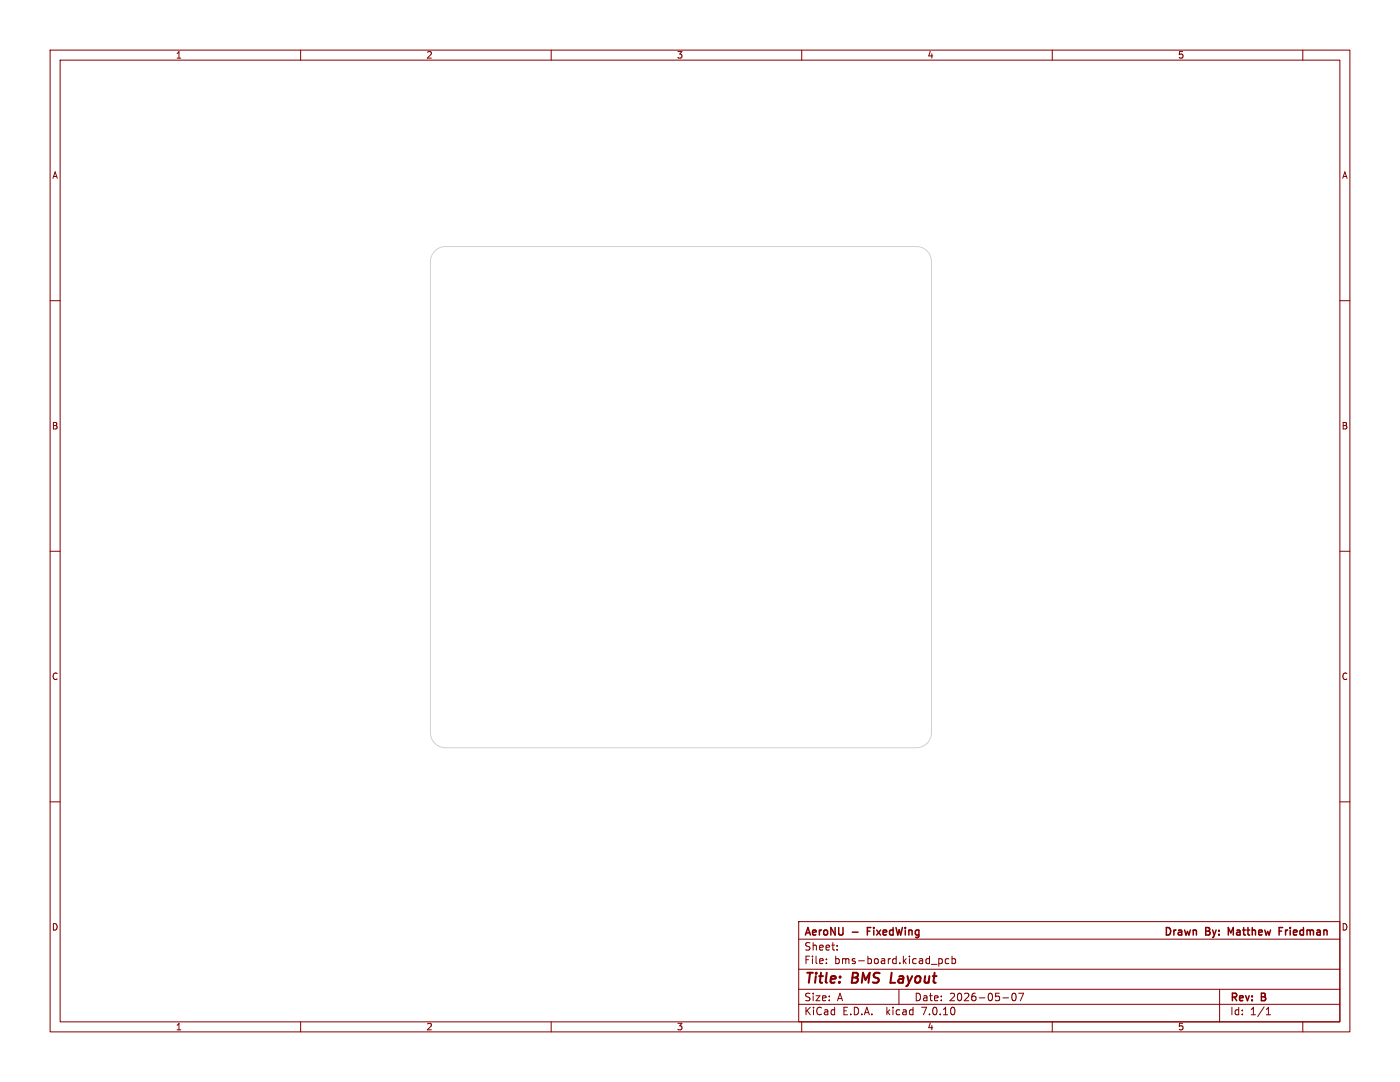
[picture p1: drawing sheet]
<svg xmlns="http://www.w3.org/2000/svg" width="279mm" height="216mm" viewBox="0 0 279 216" stroke-linecap="round" stroke-linejoin="round" font-family="sans-serif">
<defs><g id="words">
<g font-size="2.8" fill="#840000">
<text x="160.4" y="196.8">Title:</text>
<text x="170.1" y="196.8">BMS</text>
<text x="178.6" y="196.8">Layout</text>
</g>
<g font-size="2.1" fill="#840000">
<text x="160.4" y="189.9">Sheet:</text>
<text x="160.4" y="187.1">AeroNU</text>
<text x="170.1" y="187.1">-</text>
<text x="173.7" y="187.1">FixedWing</text>
<text x="232" y="187.1">Drawn</text>
<text x="240.5" y="187.1">By:</text>
<text x="245.6" y="187.1">Matthew</text>
<text x="256.3" y="187.1">Friedman</text>
<text x="160.4" y="192.6">File:</text>
<text x="166.5" y="192.6">bms-board.kicad_pcb</text>
<text x="160.4" y="202.8">KiCad</text>
<text x="160.4" y="200">Size:</text>
<text x="167" y="200">A</text>
<text x="168.1" y="202.8">E.D.A.</text>
<text x="177" y="202.8">kicad</text>
<text x="182.4" y="200">Date:</text>
<text x="184.2" y="202.8">7.0.10</text>
<text x="189.4" y="200">2026-05-07</text>
<text x="245.4" y="200.2">Rev:</text>
<text x="245.4" y="202.8">Id:</text>
<text x="249.5" y="202.8">1/1</text>
<text x="251.8" y="200.2">B</text>
</g>
<g font-size="1.8" fill="#840000">
<text x="35" y="11.9">1</text>
<text x="85" y="11.9">2</text>
<text x="135" y="11.9">3</text>
<text x="185" y="11.9">4</text>
<text x="235" y="11.9">5</text>
<text x="10.3" y="35.9">A</text>
<text x="267.7" y="35.9">A</text>
<text x="10.3" y="85.9">B</text>
<text x="267.7" y="85.9">B</text>
<text x="10.3" y="135.9">C</text>
<text x="267.7" y="135.9">C</text>
<text x="10.3" y="185.9">D</text>
<text x="267.7" y="185.9">D</text>
<text x="35" y="205.8">1</text>
<text x="85" y="205.8">2</text>
<text x="135" y="205.8">3</text>
<text x="185" y="205.8">4</text>
<text x="235" y="205.8">5</text>
</g>
</g></defs>
<g fill="none" stroke="#840000" stroke-width=".2">
<path d="M10 10h259.4v195.9h-259.4zM12 12h255.4v191.9h-255.4zM60 10v2M110 10v2M160 10v2M210 10v2M260 10v2M10 60h2M267.4 60h2M10 110h2M267.4 110h2M10 160h2"/>
<path d="M267.4 160h2M159.4 183.9h108v20h-108zM159.4 197.4h108M159.4 193.4h108M159.4 187.4h108M164.9 192.1v.2M164.9 191.4v.1M167.1 189.4v.2M167.1 188.7v.1M179.4 197.4v3M187.4 191.4l.4-.1 .3 .3-.2 .6h-.5M187.4 191.3v1.5"/>
<path d="M189.4 191.4l-.5-.1-.3 .3 .2 .6h.6M190 191.4l.4-.1 .3 .3-.1 .6h-.6M190 190.8v1.5M200.1 199.1h1.2M202.1 198.3l.2-.1a.8 .8 0 0 1 .5 .7 .8 .8 0 0 1-.5 .8 1 1 0 0 1-.2-1.4zM203.3 198.2h1l-.7 1.5M243.4 197.4v6.5M60 203.9v2M110 203.9v2M159.4 200.4h108M160 203.9v2M210 203.9v2"/>
<path d="M252.7 202.5h.9M252.7 201.4l.4-.4v1.5M260 203.9v2"/>
</g>
<path d="M177.9 194.1l-.2 2h1" fill="none" stroke="#840000" stroke-width=".4"/>
<path d="M173.1 185.8h.5M173.8 185.1h-.7v1.5M255.3 185.8h.5M256 185.1h-.7v1.5" fill="none" stroke="#840000" stroke-width=".3"/>
<path d="M86.8 50l.9-.6 1.2-.2h94a3 3 0 0 1 3 3v94a3 3 0 0 1-3 3h-94a3 3 0 0 1-3-3v-94l.2-1z" fill="none" stroke="#d0d2cd" stroke-width=".2"/>
<use href="#words"/>
</svg>
